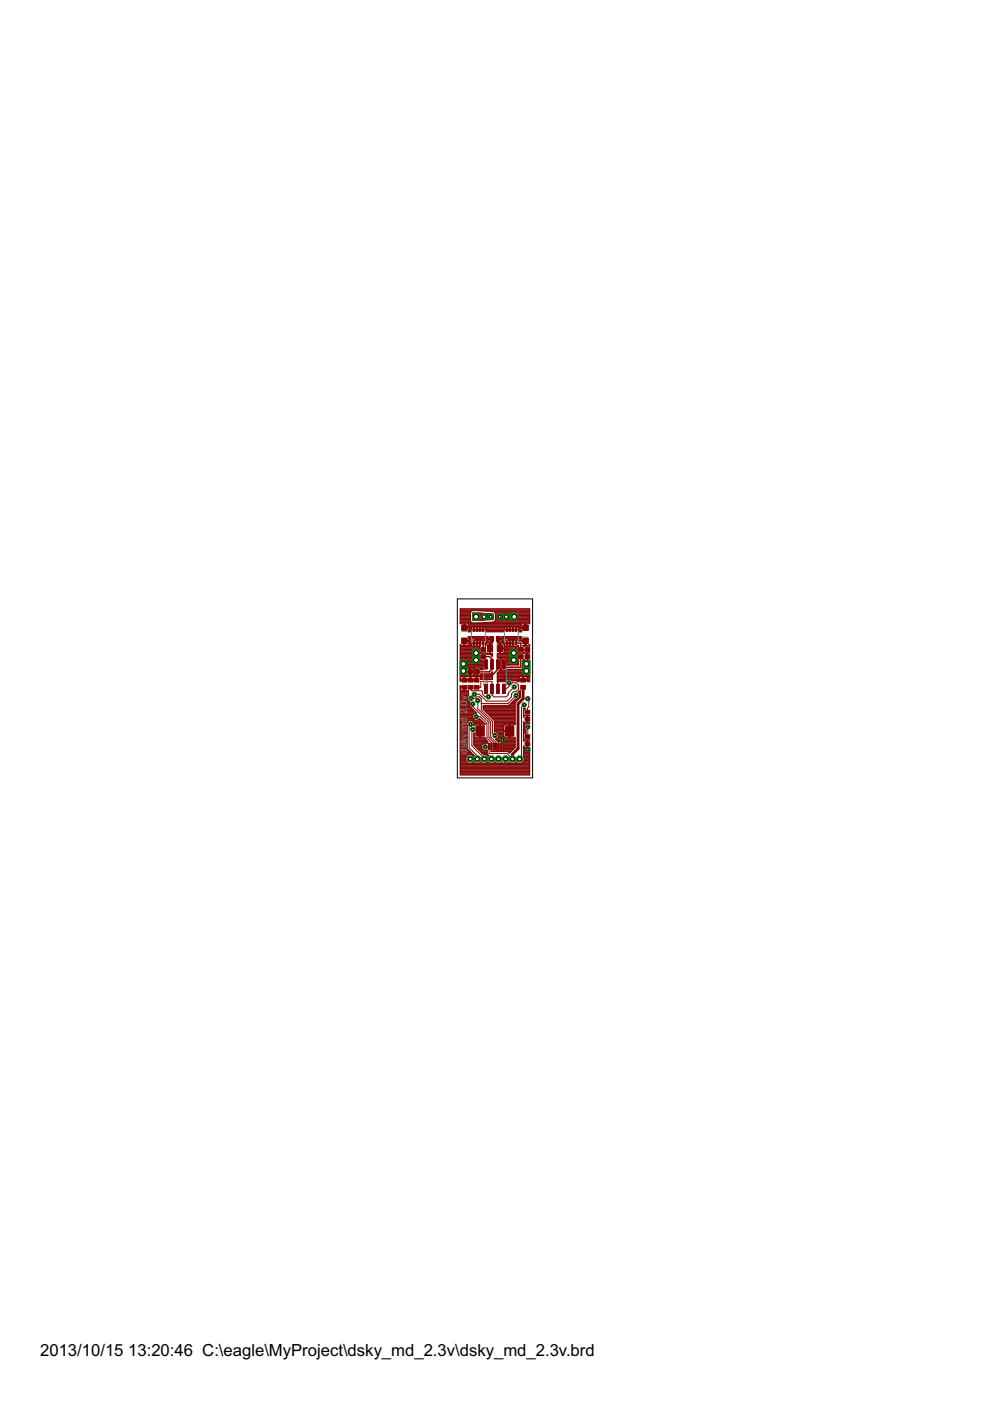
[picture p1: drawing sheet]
<svg xmlns="http://www.w3.org/2000/svg" width="210mm" height="297mm" viewBox="0 0 210 297" stroke-linecap="round" stroke-linejoin="round" font-family="sans-serif">
<defs><g id="words">
<g font-size="4">
<text x="8.5" y="287.5">2013/10/15</text>
<text x="27.2" y="287.5">13:20:46 C:\eagle\MyProject\dsky_md_2.3v\dsky_md_2.3v.brd</text>
</g>
<g font-size="2.3" fill="#808080">
<text x="99.1" y="149.7" transform="rotate(-90 99.1 149.7)">0</text>
<text x="99.1" y="148.5" transform="rotate(-90 99.1 148.5)">v</text>
<text x="99.1" y="151.4" transform="rotate(-90 99.1 151.4)">2</text>
<text x="99.1" y="150.3" transform="rotate(-90 99.1 150.3)">.</text>
<text x="99.1" y="159.8" transform="rotate(-90 99.1 159.8)">dsky md</text>
</g>
</g></defs>
<g fill="#800000" stroke="#800000" stroke-width=".21">
<path d="M107.3 133.3h.4v.6h-.4z"/>
<path d="M107.3 136.1h.4v.6h-.4z"/>
<path d="M107.9 133.3h.4v.6h-.4z"/>
<path d="M107.9 136.1h.4v.6h-.4z"/>
<path d="M108.6 133.3h.3v.6h-.3z"/>
<path d="M108.6 136.1h.3v.6h-.3z"/>
<path d="M109.2 133.3h.4v.6h-.4z"/>
<path d="M109.2 136.1h.4v.6h-.4z"/>
<path d="M100.3 133.3h.4v.6h-.4z"/>
<path d="M100.3 136.1h.4v.6h-.4z"/>
<path d="M100.9 133.3h.4v.6h-.4z"/>
<path d="M100.9 136.1h.4v.6h-.4z"/>
<path d="M101.6 133.3h.4v.6h-.4z"/>
<path d="M101.6 136.1h.4v.6h-.4z"/>
<path d="M102.2 133.3h.4v.6h-.4z"/>
<path d="M102.2 136.1h.4v.6h-.4z"/>
<path d="M104 145.1h.6v1.9h-.6z"/>
<path d="M104 139.9h.6v2h-.6z"/>
<path d="M102.7 145.1h.6v1.9h-.6z"/>
<path d="M105.3 145.1h.6v1.9h-.6z"/>
<path d="M106.6 145.1h.5v1.9h-.5z"/>
<path d="M102.7 139.9h.6v2h-.6z"/>
<path d="M105.3 139.9h.6v2h-.6z"/>
<path d="M106.6 139.9h.5v2h-.5z"/>
<path d="M105.2 135h.8v1h-.8z"/>
<path d="M103.8 135h.8v1h-.8z"/>
<path d="M105.4 136.7h1.1v1.5h-1.1z"/>
<path d="M103.3 136.7h1.1v1.5h-1.1z"/>
<path d="M100.5 145.3h1.1v.8h-1.1z"/>
<path d="M100.5 143.8h1.1v.8h-1.1z"/>
<path d="M99.3 141.9h.8v1.1h-.8z"/>
<path d="M100.8 141.9h.8v1.1h-.8z"/>
<path d="M111.3 137.3h1v.8h-1z"/>
<path d="M111.3 138.8h1v.8h-1z"/>
<path d="M101.9 138.8h1.1v.8h-1.1z"/>
<path d="M101.9 137.3h1.1v.8h-1.1z"/>
<path d="M109.9 138.8h1v.8h-1z"/>
<path d="M109.9 137.3h1v.8h-1z"/>
<path d="M105.1 157.6h.2v1.3h-.2z"/>
<path d="M104.5 157.6h.3v1.3h-.3z"/>
<path d="M104 157.6h.3v1.3h-.3z"/>
<path d="M105.5 157.6h.3v1.3h-.3z"/>
<path d="M106 157.6h.3v1.3h-.3z"/>
<path d="M103.5 157.6h.3v1.3h-.3z"/>
<path d="M100.9 153.9h1.8v2.2h-1.8z"/>
<path d="M107.2 153.9h1.8v2.2h-1.8z"/>
<path d="M111.3 152.1h1v.8h-1z"/>
<path d="M111.3 150.6h1v.8h-1z"/>
<path d="M111.3 157.3h1v.8h-1z"/>
<path d="M111.3 155.8h1v.8h-1z"/>
<path d="M110.8 135.3h1.2v1.2h-1.2z"/>
<path d="M110.8 132.5h1.2v1.2h-1.2z"/>
<path d="M98 145.3h1v.8h-1z"/>
<path d="M98 143.8h1v.8h-1z"/>
<path d="M110.4 143.8h1v.8h-1z"/>
<path d="M110.4 145.3h1v.8h-1z"/>
<path d="M97.9 132.5h1.2v1.2h-1.2z"/>
<path d="M97.9 135.3h1.2v1.2h-1.2z"/>
<path d="M99.3 143.8h1v.8h-1z"/>
<path d="M99.3 145.3h1v.8h-1z"/>
</g>
<g fill="none" stroke="#800000" stroke-width=".21">
<path d="M97.6 138.4h5.5l.2 .2M97.6 139.9h4.8v2.1M97.6 132h2.4M97.6 129.5h3.9l3.1 .2M97.6 131.8h2.2M97.6 129.7h2.3M97.6 132.2h.1M97.6 131.7h2.2M97.6 131.5h2.2M97.6 131.3h2.2M97.6 131.2h2.2M97.6 131h2.2"/>
<path d="M97.6 130.8h2.2M97.6 130.7h2.2M97.6 130.5h2.2M97.6 130.3h2.2M97.6 130.2h2.2M97.6 130h2.2M97.6 129.8h2.2M97.6 129.3h14.7M97.6 129.2h14.7M97.6 139.1h4M97.6 139.6h4M97.6 138.6h4.2"/>
<path d="M97.6 137.6h4M97.6 137.4h4M97.6 139.7h4M97.6 139.4h4M97.6 139.2h4M97.6 138.9h4M97.6 138.7h4M97.6 138.2h4M97.6 138h4M97.6 137.9h4M97.6 137.7h4M97.6 137.2h4"/>
<path d="M97.6 137.1h4.2M97.6 136.9h2.4M97.6 136.7h.1M97.6 132.2v-3.1h14.7v3.2l-.1-.1M97.6 132.2l.8-.1v.9h1.6M98.4 132.8h.2M98.4 132.7h.2M98.4 132.5h.2M98.4 132.4h.2M98.4 132.2h.2M98.4 136.7h.2M98.4 136.5h.2"/>
<path d="M98.4 136.4h.2M98.4 136.2h.2M98.4 136h.2M98.6 135.9h1.4M99.3 132.2l-.7-.1v1.1h.8v.5l-.1 .3h.6v-.8M99.3 132.2l.1 .8M99.3 132.2h11.3M99.3 136.7h.6M99.3 135h4.2M99.4 133.9h.5M99.4 132.4h11.1M99.4 136.5h.5"/>
<path d="M99.4 135.2h4.1M99.4 135.4h5v.2h-.9v.5l.3 .2v1.1h.2v-1M99.4 133.7h.5M99.4 133.5h.5M99.4 133.3h.5M99.4 133.2h.5M99.4 132.8h11.1M99.4 132.7h11.1M99.4 132.5h11.1M99.4 135.7h4.1M99.4 136.4h.5M99.4 136.2h.5"/>
<path d="M99.4 136h.5M99.4 135.5h4.7M99.9 133.6h3.1M99.9 133.2l.3-.3h2.5l.3 .3M99.9 136v.7M99.9 136.4h1.9M99.9 136.7l.1 .2M100 136.9l.2 .1h1.6l-.2 .2v1M100 135.8l-.1 .2M100.1 129.5l-.3 .3v2l.3 .3 4.7-.3h7.5M100.2 135.7l-.2 .1M100.2 131.5h2.4"/>
<path d="M100.2 131.3h4.3M100.2 131.2h4.3M100.2 131h4.3M100.2 130.8h4.3M100.2 130.7h4.3M100.2 130.5h4.3M100.2 130.3h4.3M100.2 130.2h4.2M100.5 132.9v.7M100.5 135.7v1.3M100.5 133h.1M100.5 133.5h.1"/>
<path d="M100.5 133.3h.1M100.5 133.2h.1M100.5 136.9h.1M100.5 136.7h.1M100.5 136.5h.1M100.5 136.4h.1M100.5 136.2h.1M100.5 136h.1M100.5 135.9h.1M100.7 135.7h.2M101.1 132.9v.7M101.1 135.7v1.3"/>
<path d="M101.1 133h.1M101.1 133.5h.1M101.1 133.3h.1M101.1 133.2h.1M101.1 136.9h.1M101.1 136.7h.1M101.1 136.5h.1M101.1 136.4h.1M101.1 136.2h.1M101.1 136h.1M101.1 135.9h.1M101.4 135.7h.1"/>
<path d="M101.6 130l2.9 .2v1.2M101.6 138.2l.2 .2M101.6 139.7l.2 .2M101.8 132.9v.7M101.8 135.7v1.3M101.8 133h.1M101.8 133.5h.1M101.8 133.3h.1M101.8 133.2h.1M101.8 136.9h.1M101.8 136.7h.1M101.8 136.5h.1"/>
<path d="M101.8 136.4h.1M101.8 136.2h.1M101.8 136h.1M101.8 135.9h.1M102 129.5h10.3M102 130h-1.8v1.6l4.3-.2M102 135.7l.7 .1 .2 .1v1.1l.1-.4M102.4 132.9v.7M102.4 133h.1M102.4 133.5h.1M102.4 133.3h.1M102.4 133.2h.1"/>
<path d="M102.5 132h9.8M102.8 135.9h.7M102.9 133h4.1M102.9 136.9h.1M102.9 136.7h.1M102.9 136.5h.1M102.9 136.4h.3M102.9 136.2h.7M102.9 136h.6M103 133.2v.8h3.9v-.8M103 133.9h3.9M103 133.7h3.9"/>
<path d="M103 133.5h3.9M103 133.3h3.9M103 133.2h3.9M103.1 138.6h1.3v.6l-.4-.4h-.7l-.2-.3h-1.3l-.2 .2v1M103.3 138.7h1.1M103.5 135.4v-.4h-4.2l.1 .2v.6h-.8v1l.7-.1 .1-.7h-1v.8l-.8-.1v7.8M103.8 138.4h.2M103.8 138.6v-1h.2v1M103.8 138.2h.2M103.8 138h.2M103.8 137.9h.2M103.8 137.7h.2"/>
<path d="M103.8 137.2h.2M103.8 137.1h.2M103.8 136.9h.2M103.8 136.7h.2M103.8 136.5h.2M103.8 136.4h.2M104.1 138.9h.3M104.1 136.3v-1.3h.3v1.3M104.1 135.7h.3M104.1 136.2h.3M104.1 136h.3M104.1 135.9h.3"/>
<path d="M104.1 135.2h.3M104.1 135h.3M104.3 139.1h.1M104.4 135.5h.1M104.4 129.7h7.9M104.4 136.3v.1M104.4 136.4h-1.1l-.3 .2M104.8 129.7l.1 .1M104.9 129.8l.2 .2-.1 1.4M104.9 129.8h7.4M104.9 131.7h7.4M105 130h.1"/>
<path d="M105 131.6h.1M105 131.4l.1 .1M105 131.3h7.3M105 131.2h7.3M105 131h7.3M105 130.8h7.3M105 130.7h7.3M105 130.5h7.3M105 130.3h7.3M105.1 131.5l-.3 .3M105.1 131.5h7.2M105.1 130.2h7.2"/>
<path d="M105.1 130h7.2M105.4 136.3v.1M105.4 136.3l1.2 .1 .3 .2M105.4 139.1h4.2M105.4 139.4h4.2M105.4 139.2h4.2M105.4 138.9h4.2M105.4 138.7h4.2M105.4 135.5h.1M105.5 136.3v-1.3h.2v1.3M105.5 135.7h.2M105.5 136.2h.2"/>
<path d="M105.5 136h.2M105.5 135.9h.2M105.5 135.2h.2M105.5 135h.2M105.7 135.5h4.8M105.9 138.4h.2M105.9 136.4v1h3.7M105.9 138.2h.2M105.9 138h.2M105.9 137.9h.2M105.9 137.7h.2M105.9 137.2h.2"/>
<path d="M105.9 137.1h.2M105.9 136.9h.2M105.9 136.7h.2M105.9 136.5h.2M105.9 136.4h.2M106 139.6l.2 .1M106.2 139.7v2.3l-.8 .7v1.8l1.8-.1M106.2 139.9h.1M106.2 139.7h.1M106.2 139.7v2.3l.2 .2h.9l.1-.3h4.9M106.3 136.2l-.2 .2v2.2M106.3 136.2h.6"/>
<path d="M106.4 135.7h4.1M106.4 136l-.1 .2M106.4 136h.5M106.4 135.9h.6M106.4 135.2h4.1M106.4 135h4.2M106.4 139.6l-.2 .1M106.7 136.4h.2M106.8 138.4h5.5l-.4 .1v.6h-.2v-.6h-.6M106.8 136.5h.1M106.9 136.6v.1M106.9 137.6v.7"/>
<path d="M106.9 138.3l-.3 .3M106.9 138.2h2.7M106.9 138h2.7M106.9 137.9h2.7M106.9 137.7h2.7M106.9 137.2h2.7M106.9 137.1h2.9M106.9 136.9h.1M106.9 136.7h.1M106.9 133.6h3.1M106.9 136v1.4M106.9 136.4h1.9"/>
<path d="M106.9 136.7l.1 .2M107 136.9l.2 .1h1.8l1-.2v.2l-.4 .2v1M107 135.8l-.1 .2M107 133l-.1 .2M107.2 135.7l-.2 .1M107.3 139.6l.1 .1M107.4 139.7v1.3h2.6v-1.1h-2.6M107.4 139.7h2.2M107.5 132.9v.7M107.5 135.7v1.3M107.5 133h.1M107.5 133.5h.1"/>
<path d="M107.5 133.3h.1M107.5 133.2h.1M107.5 136.9h.1M107.5 136.7h.1M107.5 136.5h.1M107.5 136.4h.1M107.5 136.2h.1M107.5 136h.1M107.5 135.9h.1M107.7 135.7h.2M108.1 132.9v.7M108.1 135.7v1.3"/>
<path d="M108.1 133h.1M108.1 133.5h.1M108.1 133.3h.1M108.1 133.2h.1M108.1 136.9h.1M108.1 136.7h.1M108.1 136.5h.1M108.1 136.4h.1M108.1 136.2h.1M108.1 136h.1M108.1 135.9h.1M108.4 135.7h.1"/>
<path d="M108.8 132.9v.7M108.8 135.7v1.3M108.8 133h.1M108.8 133.5h.1M108.8 133.3h.1M108.8 133.2h.1M108.8 136.9h.1M108.8 136.7h.1M108.8 136.5h.1M108.8 136.4h.1M108.8 136.2h.1M108.8 136h.1"/>
<path d="M108.8 135.9h.1M109 135.7l.7 .1 .2 .1 1.6 .1v.8l.8-.1M109.4 132.9v.7M109.4 133h.1M109.4 133.5h.1M109.4 133.3h.1M109.4 133.2h.1M109.6 139.7l.2 .2M109.6 138.2l.2 .2M109.6 137.6h-3.7v1M109.7 138.6h-4.3v1h4.2M109.8 136.9h.2"/>
<path d="M109.8 135.9h1.5M109.9 133.2h.6M110 133.9h.5M110 133.7h.5M110 133.5h.5M110 133.3h.5M110.5 135.2v.6h.8v1h-.4v.2l.2 .1M110.5 135.4h-5.1v.2h1v.4M110.5 132.3l.2-.2h.6v1.1h-.8v.5l.1 .3h-.7l.1-.8-.3-.3-2.7 .1M110.5 132.3v.7M110.6 135h-4.2v.4M110.6 135l-.1 .2"/>
<path d="M110.9 136.9h1.4M111 138.4h.2M111.1 138.6l-1.3-.1-.2 .2v1M111.1 139.9h-.1M111.1 139.9h.1M111.1 137.1h.1M111.1 139.9l1.2 .1v4.5h-.5v-.2M111.1 138.5v.1M111.1 139.9h-.2v1.7l-.3 .3M111.3 132.8h.2M111.3 132.7h.2M111.3 132.5h.2"/>
<path d="M111.3 132.4h.2M111.3 132.2h.2M111.3 136.7h.2M111.3 136.5h.2M111.3 136.4h.2M111.3 136.2h.2M111.3 136h.2M111.7 140v-.7h.2v.7M111.7 139.6h.2M111.7 138.6h.2M111.7 139.7h.2M111.7 139.4h.2"/>
<path d="M111.7 138.9h.2M111.7 138.7h.2M112.2 132.2l-.7-.1v.9h-1.6M112.2 132.2h.1M112.3 136.7v.3l-1.2 .1M112.3 136.7h.1M97.6 144.4h.1M97.6 148.6h1.8M97.6 146.5h1.8M97.6 159h1.8M97.6 155.4h1.5M97.6 145.4h.1"/>
<path d="M97.6 145.6h.8v.9M97.6 148.8h2l-.1 .1M97.6 152.3h2.7M97.6 159.2h2M97.6 158.2h1.5M97.6 157.2h1.5M97.6 156.7h1.5M97.6 155.2h1.5M97.6 150.3h2.6M97.6 159.9h2.6M97.6 159.7h2.5M97.6 159.6h2.3"/>
<path d="M97.6 159.4h2.1M97.6 158.9h1.6M97.6 158.7h1.5M97.6 158.5h1.5M97.6 158.4h1.5M97.6 158.1h1.5M97.6 157.9h1.5M97.6 157.7h1.5M97.6 157.5h1.5M97.6 157.4h1.5M97.6 157h1.5M97.6 156.9h1.5"/>
<path d="M97.6 156.5h1.5M97.6 156.4h1.5M97.6 156.2h1.5M97.6 156h1.5M97.6 155.9h1.5M97.6 155.7h1.5M97.6 155.5h1.5M97.6 155h1.5M97.6 154.9h1.5M97.6 154.7h1.5M97.6 154.5h1.5M97.6 154.3h1.5"/>
<path d="M97.6 154.2h1.5M97.6 154h1.5M97.6 153.8h1.4M97.6 153.7h1.4M97.6 153.5h1.4M97.6 153.3h1.4M97.6 153.2h1.5M97.6 153h1.6M97.6 152.8h1.8M97.6 152.7h3M97.6 152.5h2.8M97.6 152.2h2.6"/>
<path d="M97.6 152h2.6M97.6 151.8h2.6M97.6 151.7h2.6M97.6 151.5h2.8M97.6 151.3h2.9M97.6 151h3.3M97.6 150.8h3.1M97.6 150.6h2.9M97.6 150.5h2.7M97.6 150.2h2.4M97.6 150h2.3M97.6 149.8h2.2"/>
<path d="M97.6 149.6h2M97.6 149.5h1.9M97.6 149.3h1.9M97.6 149.1h1.9M97.6 149h1.9M97.6 148.5h1.6M97.6 148.3h1.5M97.6 148.1h1.5M97.6 148h1.5M97.6 147.8h1.5M97.6 147.6h1.6M97.6 147.5h1.8"/>
<path d="M97.6 147.3h1.8M97.6 147.1h1.8M97.6 147h1.8M97.6 146.8h1.8M97.6 146.6h1.8M97.6 146.3h.1M97.6 146.1h.1M97.6 145.9h.1M97.6 145.8h.8M97.6 141.9h1.4M97.6 143.4h6.8M97.6 143.9h.1"/>
<path d="M97.6 143.8h.1M97.6 143.6h.1M97.6 143.3h1.5M97.6 143.1h1.4M97.6 142.9h1.4M97.6 142.8h1.4M97.6 142.6h1.4M97.6 142.4h2M97.6 142.3h1.4M97.6 142.1h1.4M97.6 141.8h1.4M97.6 141.6h4.8"/>
<path d="M97.6 141.4h4.8M97.6 141.2h4.8M97.6 141.1h4.8M97.6 140.9h4.8M97.6 140.7h4.8M97.6 140.6h4.8M97.6 140.4h4.8M97.6 140.2h4.8M97.6 140.1h4.8M97.6 145.4v18.9h14.7v-5.9h-.4v-.6h-.2v.6h-.6M97.6 145.8h1v.7M97.6 146.2l.3 .3"/>
<path d="M97.9 143.4l-.3 .4M98.4 143.4v.9h-.8M98.4 146.3h.2M98.4 146.1h.2M98.4 145.9h.2M98.4 143.9h.2M98.4 143.8h.2M98.4 143.6h.2M98.6 143.4v.9h1.1v-.9M99 141.9v.4h1.5v-.4M99 143.1v-.5h1.5l-.1 .5M99 143.1l.3 .2h.9l.2-.2"/>
<path d="M99 146.5l.4-.1v1.1l-.3 .2v.7l.4 .4M99 143.4l.1 .1M99 141.7l.6-.1v1.7M99 141.7v.2M99.1 158.7l1.5 1.5M99.1 143.5h.1M99.2 143.4l-.1 .1M99.5 148.9v.7l.4 .4M99.6 141.9h.2M99.6 143.1h.2M99.6 142.9h.2M99.6 142.8h.2"/>
<path d="M99.6 142.6h.2M99.6 142.3h.2M99.6 142.1h.2M99.6 141.8h.2M99.7 143.9h.2M99.7 143.8h.2M99.7 143.6h.2M99.8 145.7l.1 .6 .2 .2h2.1l.1 .7 .5 .5h.7M99.8 153.5h-.3v5l1.7 1.8v.6M99.8 142.4h.7M99.9 148h.9l.2-.3h.6l.4 .4v2.4l2.4 2.5v2.5l.5 .4M99.9 143.4v.9h1v-.9l.1 .8"/>
<path d="M99.9 150l.2 .2M100.1 150.2h.1M100.1 150.2l1 1h-3.5M100.1 152.8h2.1M100.2 151.6v.7l.4 .4h.7l.4-.4 1.1 1.2M100.2 149.2v.6l3.5 3.3v3.2l1 1.1v.8M100.2 154.6h-.1v3.5l2.6 2.8M100.3 153h2M100.3 143.3h4.1M100.3 143.4l.1 .1M100.4 141.8h.2M100.4 141.7l-.6-.1v1.7"/>
<path d="M100.4 141.7l.1 .2M100.4 143.5h.1M100.4 143.1h.1M100.5 157.2h2.9M100.5 156.7h2.4M100.5 157.9h1.7M100.5 157.7h1.9M100.5 157.5h2.8M100.5 157.4h2.8M100.5 157h2.8M100.5 156.9h2.6M100.5 156.5h2.3"/>
<path d="M100.5 156.4h.2M100.5 156.2h.1M100.5 156h.1M100.5 155.9h.1M100.5 155.7h.1M100.5 155.5h.1M100.5 153.2h2M100.5 141.9h.1M100.5 142.9h.1M100.5 142.8h.1M100.5 142.6h.1M100.5 142.3h.1"/>
<path d="M100.5 142.1h.1M100.5 153.9v-.7l-.4-.4h-.7l-.4 .4 .1 5.5M100.5 153.9h.1M100.5 153.8h.1M100.5 153.7h.1M100.5 153.5h2.3M100.5 153.3h2.2M100.5 143.4l-.1 .1M100.5 143.1l.2 .2M100.5 158.1h1.6M100.5 153.8v.1M100.6 153.7l-.1 .1"/>
<path d="M100.6 151.2l-.4 .4M100.7 158.2h1.4M100.9 158.4h1.2M100.9 152h1l1.4 1.4v3l.9 1v.8M100.9 143.9h.3M100.9 143.8h.3M100.9 143.6h.3M101 158.5h1.1M101.2 143.4v.7h-3.6M101.2 158.7h1M101.3 152.7h.7M101.3 148.5v1.8l2.7 2.7v3.2l1.2 1.2v.8"/>
<path d="M101.4 158.9h.9M101.5 152.5h.3M101.5 159h1.8M101.6 143.4l.2 .2M101.7 155.4h.2M101.7 159.2h1.6M101.7 155.2h.2M101.7 156.4h.2M101.7 156.2h.2M101.7 156h.2M101.7 155.9h.2M101.7 155.7h.2"/>
<path d="M101.7 155.5h.2M101.7 154.9h.2M101.7 154.7h.2M101.7 154.5h.2M101.7 154.3h.2M101.7 154.2h.2M101.7 154h.2M101.7 153.8h.2M101.7 153.7h.2M101.8 141.8h.6M101.8 143.6h2.6M101.8 143.6l.1 .2"/>
<path d="M101.9 159.4h1.4M101.9 143.1h2.5M101.9 141.9h.5M101.9 143.9h2.5M101.9 143.8h2.5M101.9 143.1l-.2 .2M102 159.6h1.3M102.2 159.7h1.1M102.4 159.9h.9M102.4 150.3h6.8M102.4 150.2h6.8M102.4 150h6.8"/>
<path d="M102.4 149.8h6.8M102.4 149.6h6.8M102.4 142h.1M102.5 142h-.6l-.2-.4h-1l-.2 .2v1.3M102.6 150.5h6.6M102.7 150.6h6.5M102.8 156.4h-.9v-1.3h-.2v1.3h-1l-.2-1v2.6l2 2h.6l.3 .3 .3-.2-.4-.2M102.8 156.4h.1M102.8 153.6l-.9-.1v1.4h-.2v-1.4l-1.1 .2M102.8 153.6h.1M102.8 158.3l.9-.1v1.5h3.8l1.2 1.2v-1.2M102.8 156.6l.7 .7-.2 .2v.2l-.8-.1-.4 .4v.6l.4 .5"/>
<path d="M102.8 153.5v.1M102.8 156.4v.2M102.9 150.8h6.3M103.1 151h6.1M103.2 151.2h6M103.3 159h.1M103.3 159l-.1 .1M103.3 159v.1M103.3 159.1v.8M103.4 151.3h5.8M103.5 151.5h5.7M103.7 151.7h5.5"/>
<path d="M103.9 151.8h5.3M103.9 142.9l.5-.5v1.7h-2.5v-.3M104.1 152h5.1M104.1 142.8h.3M104.1 159.2h1.3M104.2 152.2h5M104.2 142.6h.2M104.4 152.3h4.8M104.4 142.4h.1M104.4 142.9h-2.5v.2M104.6 152.5h4.6M104.7 152.7h4.5"/>
<path d="M104.8 155h3.2M104.8 154.9h2M104.8 154.7h2M104.8 154.5h2M104.8 154.3h2M104.8 154.2h2M104.8 154h2M104.8 153.8h2M104.8 153.7h2.1M104.8 153.5h4.4M104.8 153.3h4.4M104.8 153.2h4.4"/>
<path d="M104.8 153h4.4M104.8 152.8h4.4M105.2 156.9h4M105.2 155.2l.5 .4v.7l-.5 .4M105.3 157h3.9M105.4 155.4h1.4M105.4 159.2h-1.3v.1h3.6l.3 .4M105.4 159.2h.6M105.4 156.5h3.8M105.4 144.4h1.8M105.4 144.3h2M105.4 144.1h2.1"/>
<path d="M105.4 143.4h6.9M105.4 143.9h4.7M105.4 143.8h4.7M105.4 143.6h4.7M105.4 143.3h6.9M105.4 143.1h6.9M105.4 142.9h6.9M105.4 142.8h6.9M105.5 142.6h6.8M105.6 156.4h1.4M105.6 155.5h1.2M105.7 159h.1"/>
<path d="M105.7 157.2v2M105.7 158.2h.1M105.7 158.9h.1M105.7 158.7h.1M105.7 158.5h.1M105.7 158.4h.1M105.7 158.1h.1M105.7 157.9h.1M105.7 157.7h.1M105.7 157.5h.1M105.7 157.4h.1M105.7 156.2h1.1"/>
<path d="M105.7 156h1.1M105.7 155.9h1.1M105.7 155.7h1.1M105.7 142.4h6.6M105.9 157.2l.6 .1 .1 .2v1.5l-.1 .2h-.5M105.9 142.3h6.4M106 159.2h2.5M106.1 142.1h.2M106.2 141.9h.1M106.2 141.8h.1M106.2 141.6h.1M106.2 141.4h.1"/>
<path d="M106.2 141.2h.1M106.2 141.1h.1M106.2 140.9h.1M106.2 140.7h.1M106.2 140.6h.1M106.2 140.4h.1M106.2 140.2h.1M106.2 140.1h.1M106.5 157.4h2.7M106.6 159h2.1M106.6 158.2h2.6M106.6 158.9h2.2"/>
<path d="M106.6 158.7h2.4M106.6 158.5h2.6M106.6 158.4h2.6M106.6 158.1h2.6M106.6 157.9h2.6M106.6 157.7h2.6M106.6 157.5h2.6M106.8 146h.5l1.3-1.2h.8l.5 .4v1l-.5 .4h-.5l-.5 .6v.5l-.9 1h-4.4l-1.5-1.5h-1M106.8 156.2v-1.1h1.4v1.3h1M106.8 156.2l.2 .2M106.9 153.7l1.1-.2v2.9h-1M106.9 153.7l-.1 .1"/>
<path d="M107.3 142.1h5M107.4 140.9h2.6M107.4 140.7h2.6M107.4 140.6h2.6M107.4 140.4h2.6M107.4 140.2h2.6M107.4 140.1h2.6M107.7 159.4h.6M107.9 159.6h.3M107.9 144.8l.4 .3M108 155.4h.2M108 155.2h.2"/>
<path d="M108 156.4h.2M108 156.2h.2M108 156h.2M108 155.9h.2M108 155.7h.2M108 155.5h.2M108 154.9h.2M108 154.7h.2M108 154.5h.2M108 154.3h.2M108 154.2h.2M108 154h.2"/>
<path d="M108 153.8h.2M108 153.7h.2M108 149.5h1.2M108 159.7h.1M108.1 149.3h1.1M108.3 149.1h.9M108.4 144.1h3.9M108.5 149h.8M108.6 148.8h.8M108.8 148.6h.8M109 148.5h.7M109 145.6l-1.3 1.4v.3l-.4 .4h-2.6l-.4-.4v-2.8h-2.4v1.2h-.9"/>
<path d="M109.1 148.3h.8M109.2 156.4v2.1l-1.2 1.2M109.2 156.4h.1M109.2 156.7h-4.2l.5 .5h3.7M109.4 147.4l-1.7 1.7h-5.7M109.7 144.4h.4M109.8 148.1h.3M109.9 146.8h.4M110 148h.3M110 147h.3M110 146.6h.3M110.1 144.3v.2h-.3l-.2-.1h-1l-.4-.4h-.6l-.4 .4"/>
<path d="M110.1 143.8v.3M110.1 147.8h.2M110.1 143.6v.2M110.2 147.1v.7l-.5 .4h-.5l-1.3 1.3h-5.5v.9l2.4 2.4v2.4h2M110.2 147.6h.1M110.2 147.5h.1M110.2 147.3h.1M110.2 147.1h.1M110.2 146.5h.1M110.3 146.4h.1M110.3 146.4l-.5 .4 .4 .3M110.3 146.4v1.5l-1.1 1.1v4.6l-1-.1v1.4h-1.4v-1.1"/>
<path d="M110.4 143.4l-.3 .2M110.8 141.8h1.5M110.8 143.4v.9h-2.3M110.8 143.9h.2M110.8 143.8h.2M110.8 143.6h.2M110.9 141.6h1.4M110.9 141.4h1.4M110.9 141.2h1.4M110.9 141.1h1.4M110.9 140.9h1.4M110.9 140.7h1.4"/>
<path d="M110.9 140.6h1.4M110.9 140.4h1.4M110.9 140.2h1.4M110.9 140.1h1.4M111 159h1.3M111 155.4h.5M111 150.3l.4-.1h-.4v1.8M111 151.2h.1M111 159.2h1.3M111 158.2h.1M111 157.2h.1M111 156.7h.1"/>
<path d="M111 155.2h.5M111 159.9h1.3M111 159.7h1.3M111 159.6h1.3M111 159.4h1.3M111 158.9h1.3M111 158.7h1.3M111 158.5h1.3M111 158.4h.1M111 157h.1M111 156.9h.2M111 156.5h.1"/>
<path d="M111 156.4h.1M111 156.2h.1M111 156h.1M111 155.9h.1M111 155.7h.1M111 155.5h.2M111 155h.5M111 154.9h.5M111 154.7h.4M111 154.5h.2M111 154.3h.2M111 154.2h.2"/>
<path d="M111 154h.2M111 153.8h.2M111 153.7h.3M111 153.5h.5M111 153.3h1.3M111 153.2h.1M111 153h.1M111 152h.1M111 151.8h.1M111 151.7h.2M111 151.5h.1M111 151.3h.1"/>
<path d="M111 151h.1M111 150.8h.1M111 150.6h.1M111 150.5h.1M111 153v4.2M111 158.2v2.2M111 158.2l.1 .2M111 153l.1 .2M111 156.7l.2 .2h1.1h-.4v.7h-.2v-.7l-.5 .1-.2 .2M111 143.4v.9h1.3M111 151.5l.2 .2h1.1h-.4v.7h-.2v-.7l-.6 .1M111.1 153.2h.6v-.6h.2v.6h.4v.3l-.7-.1-.4 .4"/>
<path d="M111.1 151.8l-.1 .2M111.1 149.5l-.5 .5v10.5l-.4 .4M111.2 153.8v.7l.3 .3M111.2 150.3l-.2 .2M111.5 143.4l.3 .4M111.5 154.8v.7h-.3l-.2 .2M111.7 152.3h.2M111.7 158.2h.2M111.7 157.2h.2M111.7 158.4h.2M111.7 158.1h.2M111.7 157.9h.2"/>
<path d="M111.7 157.5h.2M111.7 157.4h.2M111.7 157h.2M111.7 153.2h.2M111.7 153h.2M111.7 152.8h.2M111.7 152.7h.2M111.7 152.2h.2M111.7 152h.2M111.7 151.8h.2M111.7 143.6h.6M111.8 144.4h.5"/>
<path d="M111.8 143.8v.3M111.8 143.9h.5M111.8 143.8h.5M111.9 154.1l-.1 2.1M111.9 148.1l.2 .3v1.4l-.3 .4v.8M97.6 161.9h9.1M97.6 161.1h1.2M97.6 164.3h14.7M97.6 164.1h14.7M97.6 163.9h14.7M97.6 163.7h14.7M97.6 163.6h14.7"/>
<path d="M97.6 163.4h14.7M97.6 163.3h14.7M97.6 163.1h14.7M97.6 162.9h14.7M97.6 162.8h14.7M97.6 162.6h14.7M97.6 162.4h14.7M97.6 162.2h14.7M97.6 162.1h14.7M97.6 161.7h1.6M97.6 161.6h1.4M97.6 161.4h1.2"/>
<path d="M97.6 161.2h1.2M97.6 160.9h1.2M97.6 160.7h1.2M97.6 160.6h1.2M97.6 160.4h1.3M97.6 160.2h1.5M97.6 160.1h1.6M98.8 160.5v.8l.5 .6M100.1 161.9l.4-.4 .3 .4M100.2 160.1h.2M100.2 161.7h.5M100.4 160.2h.2"/>
<path d="M100.4 161.6h.1M100.6 160.2l-.1 .1-.4-.3h-.8l-.5 .5M101.7 161.7h.5M101.9 161.6h.1M101.9 161.5l-.3 .4M101.9 161.5l.4 .4M103.2 160.1h.3M103.2 161.7h.5M103.3 160.2h.2M103.4 161.6h.1M103.4 161.5l-.3 .4M103.4 161.5l.4 .4"/>
<path d="M104.6 161.9l.3-.4 .4 .4M104.7 161.7h.4M104.9 161.6h.1M106.1 161.9l.3-.3 .4 .3h.3v-.9h.2v.9h.3l.4-.3 .3 .3M106.2 161.7h.4M107.1 161.9h.2M107.1 161.7h.2M107.1 161.6h.2M107.1 161.4h.2M107.1 161.2h.2M107.6 161.9h4.7M107.8 161.7h.3"/>
<path d="M109.2 161.7h.4M109.4 161.6h.1M109.4 161.5l-.3 .4M109.4 161.5l.4 .4M110.7 161.7h1.6M110.9 161.6h1.4M111 160.4l.1 .1M111 160.4h1.3M111 160.2h1.3M111 160.1h1.3M111.1 161.4h1.2M111.1 161.1h1.2"/>
<path d="M111.1 160.5v.8l-.5 .6M111.1 161.2h1.2M111.1 160.9h1.2M111.1 160.7h1.2M111.1 160.6h1.2"/>
</g>
<path d="M110.9 145.7v2.4l-1.1 1.1v9.5l-1.2 1.2 .1 1" fill="none" stroke="#800000" stroke-width=".61"/>
<path d="M102.4 136.4v1.3M102.4 139.2h1.4l.5 .5 .1 2.2-.7 .6h-2.5M109.4 136.4h1v1.3h1.4M110.4 139.2v2.3h-3.5l-.1-.6M105.6 140.9v1l-1.4 1.4M106.9 143l.1 1.1h-1.5l.1 1.9" fill="none" stroke="#800000" stroke-width=".32"/>
<circle cx="105.7" cy="160.9" r=".71" fill="#008000" stroke="#008000" stroke-width=".21"/>
<circle cx="105.7" cy="160.9" r=".4" fill="#fff" stroke="#000" stroke-width=".21"/>
<circle cx="107.2" cy="160.9" r=".71" fill="#008000" stroke="#008000" stroke-width=".21"/>
<circle cx="107.2" cy="160.9" r=".4" fill="#fff" stroke="#000" stroke-width=".21"/>
<circle cx="108.7" cy="160.9" r=".71" fill="#008000" stroke="#008000" stroke-width=".21"/>
<circle cx="108.7" cy="160.9" r=".4" fill="#fff" stroke="#000" stroke-width=".21"/>
<circle cx="110.2" cy="160.9" r=".71" fill="#008000" stroke="#008000" stroke-width=".21"/>
<circle cx="110.2" cy="160.9" r=".4" fill="#fff" stroke="#000" stroke-width=".21"/>
<circle cx="104.2" cy="160.9" r=".71" fill="#008000" stroke="#008000" stroke-width=".21"/>
<circle cx="104.2" cy="160.9" r=".4" fill="#fff" stroke="#000" stroke-width=".21"/>
<circle cx="102.7" cy="160.9" r=".71" fill="#008000" stroke="#008000" stroke-width=".21"/>
<circle cx="102.7" cy="160.9" r=".4" fill="#fff" stroke="#000" stroke-width=".21"/>
<circle cx="101.2" cy="160.9" r=".71" fill="#008000" stroke="#008000" stroke-width=".21"/>
<circle cx="101.2" cy="160.9" r=".4" fill="#fff" stroke="#000" stroke-width=".21"/>
<circle cx="99.7" cy="160.9" r=".71" fill="#008000" stroke="#008000" stroke-width=".21"/>
<circle cx="99.7" cy="160.9" r=".4" fill="#fff" stroke="#000" stroke-width=".21"/>
<circle cx="109" cy="145.6" r=".48" fill="#008000" stroke="#008000" stroke-width=".21"/>
<circle cx="109" cy="145.6" r=".25" fill="#fff" stroke="#000" stroke-width=".21"/>
<circle cx="100.6" cy="147.2" r=".48" fill="#008000" stroke="#008000" stroke-width=".21"/>
<circle cx="100.6" cy="147.2" r=".25" fill="#fff" stroke="#000" stroke-width=".21"/>
<circle cx="107.9" cy="144.8" r=".48" fill="#008000" stroke="#008000" stroke-width=".21"/>
<circle cx="107.9" cy="144.8" r=".25" fill="#fff" stroke="#000" stroke-width=".21"/>
<circle cx="103.5" cy="147.7" r=".48" fill="#008000" stroke="#008000" stroke-width=".21"/>
<circle cx="103.5" cy="147.7" r=".25" fill="#fff" stroke="#000" stroke-width=".21"/>
<circle cx="101.3" cy="148.5" r=".48" fill="#008000" stroke="#008000" stroke-width=".21"/>
<circle cx="101.3" cy="148.5" r=".25" fill="#fff" stroke="#000" stroke-width=".21"/>
<circle cx="100.2" cy="149.2" r=".48" fill="#008000" stroke="#008000" stroke-width=".21"/>
<circle cx="100.2" cy="149.2" r=".25" fill="#fff" stroke="#000" stroke-width=".21"/>
<circle cx="111.9" cy="158.9" r=".48" fill="#008000" stroke="#008000" stroke-width=".21"/>
<circle cx="111.9" cy="158.9" r=".25" fill="#fff" stroke="#000" stroke-width=".21"/>
<circle cx="106.5" cy="156.9" r=".48" fill="#008000" stroke="#008000" stroke-width=".21"/>
<circle cx="106.5" cy="156.9" r=".25" fill="#fff" stroke="#000" stroke-width=".21"/>
<circle cx="111.1" cy="149.5" r=".48" fill="#008000" stroke="#008000" stroke-width=".21"/>
<circle cx="111.1" cy="149.5" r=".25" fill="#fff" stroke="#000" stroke-width=".21"/>
<circle cx="102.8" cy="158.3" r=".48" fill="#008000" stroke="#008000" stroke-width=".21"/>
<circle cx="102.8" cy="158.3" r=".25" fill="#fff" stroke="#000" stroke-width=".21"/>
<circle cx="109.4" cy="147.4" r=".48" fill="#008000" stroke="#008000" stroke-width=".21"/>
<circle cx="109.4" cy="147.4" r=".25" fill="#fff" stroke="#000" stroke-width=".21"/>
<circle cx="104.9" cy="155.9" r=".48" fill="#008000" stroke="#008000" stroke-width=".21"/>
<circle cx="104.9" cy="155.9" r=".25" fill="#fff" stroke="#000" stroke-width=".21"/>
<circle cx="99.9" cy="148" r=".48" fill="#008000" stroke="#008000" stroke-width=".21"/>
<circle cx="99.9" cy="148" r=".25" fill="#fff" stroke="#000" stroke-width=".21"/>
<path d="M106.7 130.2h1.2v1.2h-1.2z" fill="#008000" stroke="#008000" stroke-width=".21"/>
<circle cx="107.3" cy="130.8" r=".4" fill="#fff" stroke="#000" stroke-width=".21"/>
<path d="M108.3 130h1.5v1.5h-1.5z" fill="#008000" stroke="#008000" stroke-width=".21"/>
<circle cx="109" cy="130.8" r=".51" fill="#fff" stroke="#000" stroke-width=".21"/>
<path d="M105.4 130.3h1v1h-1z" fill="#008000" stroke="#008000" stroke-width=".21"/>
<circle cx="105.9" cy="130.8" r=".3" fill="#fff" stroke="#000" stroke-width=".21"/>
<path d="M102 130.2h1.2v1.2h-1.2z" fill="#008000" stroke="#008000" stroke-width=".21"/>
<circle cx="102.6" cy="130.8" r=".4" fill="#fff" stroke="#000" stroke-width=".21"/>
<path d="M100.2 130h1.5v1.5h-1.5z" fill="#008000" stroke="#008000" stroke-width=".21"/>
<circle cx="100.9" cy="130.8" r=".51" fill="#fff" stroke="#000" stroke-width=".21"/>
<path d="M103.5 130.3h1v1h-1z" fill="#008000" stroke="#008000" stroke-width=".21"/>
<circle cx="104" cy="130.8" r=".3" fill="#fff" stroke="#000" stroke-width=".21"/>
<path d="M108.2 137.7h1.5v1.5h-1.5z" fill="#008000" stroke="#008000" stroke-width=".21"/>
<circle cx="108.9" cy="138.5" r=".51" fill="#fff" stroke="#000" stroke-width=".21"/>
<path d="M108.2 139.2h1.5v1.5h-1.5z" fill="#008000" stroke="#008000" stroke-width=".21"/>
<circle cx="108.9" cy="140" r=".51" fill="#fff" stroke="#000" stroke-width=".21"/>
<path d="M110.9 141.5h1.5v1.5h-1.5z" fill="#008000" stroke="#008000" stroke-width=".21"/>
<circle cx="111.6" cy="142.3" r=".51" fill="#fff" stroke="#000" stroke-width=".21"/>
<path d="M110.9 140h1.5v1.5h-1.5z" fill="#008000" stroke="#008000" stroke-width=".21"/>
<circle cx="111.6" cy="140.8" r=".51" fill="#fff" stroke="#000" stroke-width=".21"/>
<path d="M100.2 137.7h1.5v1.5h-1.5z" fill="#008000" stroke="#008000" stroke-width=".21"/>
<circle cx="100.9" cy="138.5" r=".51" fill="#fff" stroke="#000" stroke-width=".21"/>
<path d="M100.2 139.2h1.5v1.5h-1.5z" fill="#008000" stroke="#008000" stroke-width=".21"/>
<circle cx="100.9" cy="140" r=".51" fill="#fff" stroke="#000" stroke-width=".21"/>
<path d="M97.5 141.5h1.5v1.5h-1.5z" fill="#008000" stroke="#008000" stroke-width=".21"/>
<circle cx="98.3" cy="142.3" r=".51" fill="#fff" stroke="#000" stroke-width=".21"/>
<path d="M97.5 140h1.5v1.5h-1.5z" fill="#008000" stroke="#008000" stroke-width=".21"/>
<circle cx="98.3" cy="140.8" r=".51" fill="#fff" stroke="#000" stroke-width=".21"/>
<circle cx="111.9" cy="148.1" r=".48" fill="#008000" stroke="#008000" stroke-width=".21"/>
<circle cx="111.9" cy="148.1" r=".25" fill="#fff" stroke="#000" stroke-width=".21"/>
<circle cx="111.9" cy="154.1" r=".48" fill="#008000" stroke="#008000" stroke-width=".21"/>
<circle cx="111.9" cy="154.1" r=".25" fill="#fff" stroke="#000" stroke-width=".21"/>
<circle cx="99.8" cy="153.5" r=".48" fill="#008000" stroke="#008000" stroke-width=".21"/>
<circle cx="99.8" cy="153.5" r=".25" fill="#fff" stroke="#000" stroke-width=".21"/>
<circle cx="100.2" cy="154.6" r=".48" fill="#008000" stroke="#008000" stroke-width=".21"/>
<circle cx="100.2" cy="154.6" r=".25" fill="#fff" stroke="#000" stroke-width=".21"/>
<circle cx="100.9" cy="152" r=".48" fill="#008000" stroke="#008000" stroke-width=".21"/>
<circle cx="100.9" cy="152" r=".25" fill="#fff" stroke="#000" stroke-width=".21"/>
<g fill="#808080" stroke="#808080" stroke-width=".21">
<path d="M107.2 135.5h.2v.2h-.2z" fill-rule="evenodd"/>
<path d="M100.2 135.5h.2v.2h-.2z" fill-rule="evenodd"/>
<path d="M103.1 144.4l.3-.1 .1 .2-.1 .3-.3-.1-.1-.2h.3h-.3z" fill-rule="evenodd"/>
</g>
<path d="M98 133.9h1M100.1 133.8h-.1v2.4h.1M102.8 133.8h.1v2.4h-.1M107.1 133.8h-.1v2.4h.1M109.7 133.8h.2v2.4h-.2M110.9 135.1h1M102.6 141.6v3.8M107.3 141.6v3.8" fill="none" stroke="#808080" stroke-width=".21"/>
<path d="M97 127h15.9v37.9h-15.9z" fill="none" stroke="#000" stroke-width=".21"/>
<use href="#words"/>
</svg>
